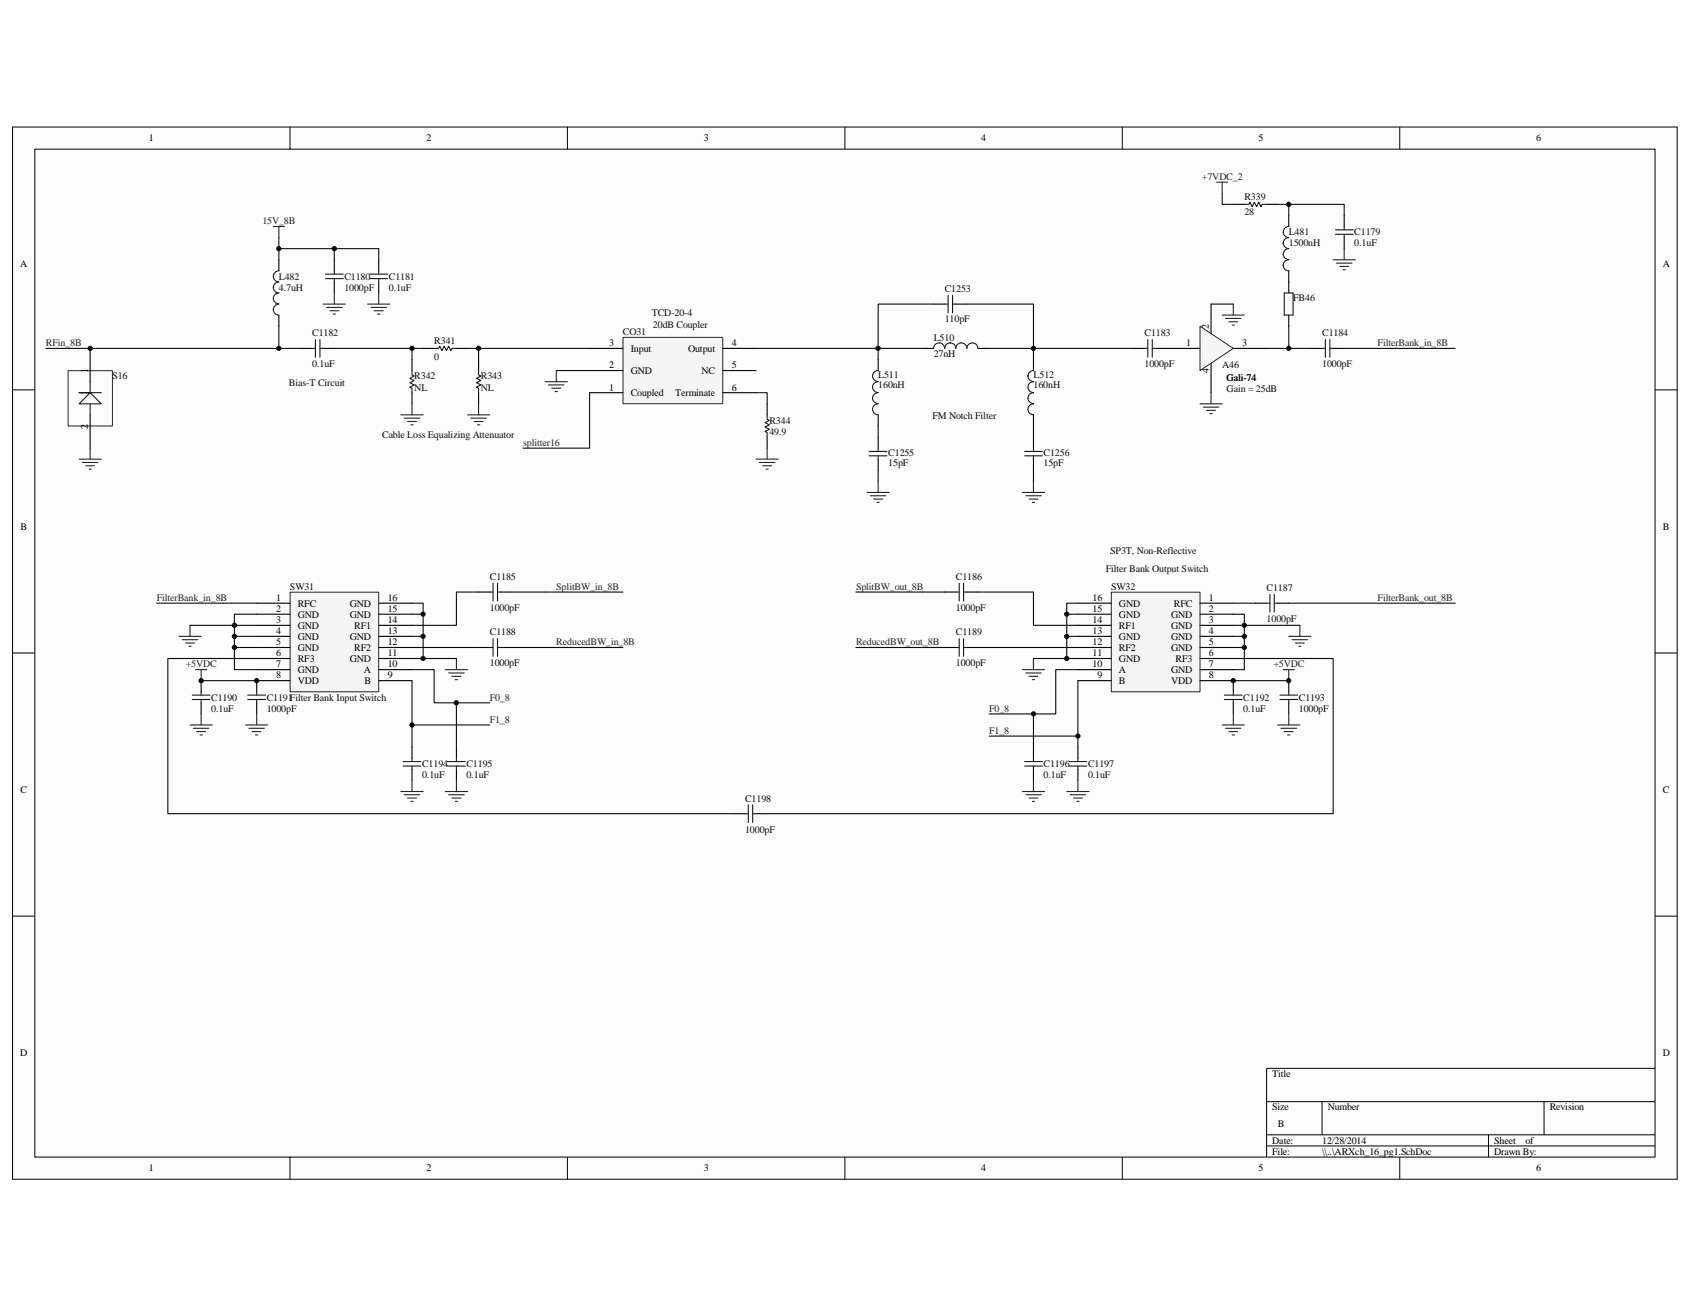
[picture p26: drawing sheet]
<svg xmlns="http://www.w3.org/2000/svg" width="279mm" height="216mm" viewBox="0 0 279 216" stroke-linecap="round" stroke-linejoin="round" font-family="sans-serif">
<defs><g id="words">
<g font-size="1.7">
<text x="24.6" y="23.3">1</text>
<text x="70.5" y="23.3">2</text>
<text x="116.4" y="23.3">3</text>
<text x="162.2" y="23.3">4</text>
<text x="208.1" y="23.3">5</text>
<text x="254" y="23.3">6</text>
<text x="3.3" y="44.2">A</text>
<text x="274.9" y="44.2">A</text>
<text x="100.7" y="57.2">3</text>
<text x="104.3" y="58.1">Input</text>
<text x="113.7" y="58.1">Output</text>
<text x="121" y="57.2">4</text>
<text x="196.1" y="57.2">1</text>
<text x="199.8" y="54.3" transform="rotate(-90 199.8 54.3)">2</text>
<text x="205.4" y="57.2">3</text>
<text x="14.5" y="61.6" transform="rotate(-90 14.5 61.6)">1</text>
<text x="100.7" y="60.9">2</text>
<text x="100.7" y="64.6">1</text>
<text x="104.3" y="61.8">GND</text>
<text x="104.3" y="65.5">Coupled</text>
<text x="111.6" y="65.5">Terminate</text>
<text x="116" y="61.8">NC</text>
<text x="121" y="64.6">6</text>
<text x="121" y="60.9">5</text>
<text x="199.8" y="61.7" transform="rotate(-90 199.8 61.7)">4</text>
<text x="14.5" y="70.9" transform="rotate(-90 14.5 70.9)">2</text>
<text x="3.4" y="87.7">B</text>
<text x="274.9" y="87.7">B</text>
<text x="45.7" y="99.4">1</text>
<text x="45.7" y="101.2">2</text>
<text x="49.2" y="100.3">RFC</text>
<text x="57.8" y="100.3">GND</text>
<text x="64.1" y="101.2">15</text>
<text x="64.1" y="99.4">16</text>
<text x="180.6" y="101.2">15</text>
<text x="180.6" y="99.4">16</text>
<text x="185" y="100.3">GND</text>
<text x="194.1" y="100.3">RFC</text>
<text x="199.9" y="101.2">2</text>
<text x="199.9" y="99.4">1</text>
<text x="45.7" y="103">3</text>
<text x="45.7" y="104.8">4</text>
<text x="45.7" y="106.7">5</text>
<text x="49.2" y="102.1">GND</text>
<text x="49.2" y="103.9">GND</text>
<text x="49.2" y="105.7">GND</text>
<text x="49.2" y="107.6">GND</text>
<text x="57.8" y="105.7">GND</text>
<text x="57.8" y="102.1">GND</text>
<text x="58.6" y="107.6">RF2</text>
<text x="58.6" y="103.9">RF1</text>
<text x="64.1" y="106.7">12</text>
<text x="64.1" y="103">14</text>
<text x="64.1" y="104.8">13</text>
<text x="180.6" y="106.7">12</text>
<text x="180.6" y="104.8">13</text>
<text x="180.6" y="103">14</text>
<text x="185" y="107.6">RF2</text>
<text x="185" y="105.7">GND</text>
<text x="185" y="103.9">RF1</text>
<text x="185" y="102.1">GND</text>
<text x="193.6" y="102.1">GND</text>
<text x="193.6" y="103.9">GND</text>
<text x="193.6" y="105.7">GND</text>
<text x="193.6" y="107.6">GND</text>
<text x="199.9" y="103">3</text>
<text x="199.9" y="104.8">4</text>
<text x="199.9" y="106.7">5</text>
<text x="45.7" y="108.5">6</text>
<text x="45.7" y="110.3">7</text>
<text x="45.7" y="112.2">8</text>
<text x="49.2" y="109.4">RF3</text>
<text x="49.2" y="111.3">GND</text>
<text x="49.2" y="113.1">VDD</text>
<text x="57.8" y="109.4">GND</text>
<text x="60.2" y="111.3">A</text>
<text x="60.3" y="113.1">B</text>
<text x="64.1" y="110.3">10</text>
<text x="64.1" y="112.2">9</text>
<text x="64.1" y="108.5">11</text>
<text x="180.6" y="110.3">10</text>
<text x="180.6" y="108.5">11</text>
<text x="181.4" y="112.2">9</text>
<text x="185" y="113.1">B</text>
<text x="185" y="111.3">A</text>
<text x="185" y="109.4">GND</text>
<text x="193.6" y="111.3">GND</text>
<text x="193.6" y="113.1">VDD</text>
<text x="194.3" y="109.4">RF3</text>
<text x="199.9" y="110.3">7</text>
<text x="199.9" y="112.2">8</text>
<text x="199.9" y="108.5">6</text>
<text x="3.4" y="131.1">C</text>
<text x="274.9" y="131.1">C</text>
<text x="3.3" y="174.6">D</text>
<text x="210.3" y="178.1">Title</text>
<text x="274.9" y="174.6">D</text>
<text x="210.3" y="183.6">Size</text>
<text x="219.5" y="183.6">Number</text>
<text x="256.2" y="183.6">Revision</text>
<text x="210.3" y="189.1">Date:</text>
<text x="210.3" y="190.9">File:</text>
<text x="211.2" y="186.3">B</text>
<text x="218.6" y="190.9">\\..\ARXch_16_pg1.SchDoc</text>
<text x="218.6" y="189.1">12/28/2014</text>
<text x="247" y="190.9">Drawn By:</text>
<text x="247" y="189.1">Sheet</text>
<text x="252.2" y="189.1">of</text>
<text x="24.6" y="193.7">1</text>
<text x="70.5" y="193.7">2</text>
<text x="116.4" y="193.7">3</text>
<text x="162.2" y="193.7">4</text>
<text x="208.1" y="193.7">5</text>
<text x="254" y="193.7">6</text>
</g>
<g font-size="1.7" fill="#262626">
<text x="198.7" y="29.8">+7VDC_2</text>
<text x="43.4" y="37.1">15V_8B</text>
<text x="7.6" y="57.2">RFin_8B</text>
<text x="227.8" y="57.2">FilterBank_in_8B</text>
<text x="86.5" y="73.7">splitter16</text>
<text x="25.9" y="99.4">FilterBank_in_8B</text>
<text x="92" y="97.5">SplitBW_in_8B</text>
<text x="141.5" y="97.5">SplitBW_out_8B</text>
<text x="227.8" y="99.4">FilterBank_out_8B</text>
<text x="92" y="106.7">ReducedBW_in_8B</text>
<text x="141.5" y="106.7">ReducedBW_out_8B</text>
<text x="30.7" y="110.3">+5VDC</text>
<text x="210.5" y="110.3">+5VDC</text>
<text x="81" y="115.8">F0_8</text>
<text x="81" y="119.5">F1_8</text>
<text x="163.5" y="117.7">F0_8</text>
<text x="163.5" y="121.3">F1_8</text>
</g>
<g font-size="1.7" fill="#0e0e0e">
<text x="205.7" y="35.6">28</text>
<text x="205.7" y="33.1">R339</text>
<text x="213.1" y="40.7">1500nH</text>
<text x="213.1" y="38.9">L481</text>
<text x="223.9" y="38.9">C1179</text>
<text x="223.9" y="40.7">0.1uF</text>
<text x="46.1" y="46.2">L482</text>
<text x="56.9" y="46.2">C1180</text>
<text x="64.3" y="46.2">C1181</text>
<text x="46.1" y="48.1">4.7uH</text>
<text x="56.9" y="48.1">1000pF</text>
<text x="64.3" y="48.1">0.1uF</text>
<text x="107.8" y="52.3">TCD-20-4</text>
<text x="156.2" y="48.3">C1253</text>
<text x="156.2" y="53.2">110pF</text>
<text x="213.8" y="49.7">FB46</text>
<text x="51.6" y="55.6">C1182</text>
<text x="71.8" y="59.4">0</text>
<text x="71.8" y="56.9">R341</text>
<text x="103" y="55.4">CO31</text>
<text x="107.9" y="54.3">20dB Coupler</text>
<text x="154.4" y="59.1">27nH</text>
<text x="154.4" y="56.3">L510</text>
<text x="189.2" y="55.6">C1183</text>
<text x="218.6" y="55.6">C1184</text>
<text x="18.6" y="62.7">S16</text>
<text x="47.8" y="63.8">Bias-T Circuit</text>
<text x="51.6" y="60.7">0.1uF</text>
<text x="68.5" y="64.6">NL</text>
<text x="68.5" y="62.7">R342</text>
<text x="79.5" y="62.7">R343</text>
<text x="79.5" y="64.6">NL</text>
<text x="145.2" y="64.2">160nH</text>
<text x="145.2" y="62.5">L511</text>
<text x="170.9" y="64.2">160nH</text>
<text x="170.9" y="62.5">L512</text>
<text x="189.2" y="60.7">1000pF</text>
<text x="202.1" y="60.9">A46</text>
<text x="202.8" y="62.9">Gali-74</text>
<text x="202.8" y="64.7">Gain = 25dB</text>
<text x="218.6" y="60.7">1000pF</text>
<text x="127.2" y="71.9">49.9</text>
<text x="127.2" y="70">R344</text>
<text x="154.2" y="69.3">FM Notch Filter</text>
<text x="63.2" y="72.4">Cable Loss Equalizing Attenuator</text>
<text x="146.8" y="77">15pF</text>
<text x="146.8" y="75.4">C1255</text>
<text x="172.5" y="77">15pF</text>
<text x="172.5" y="75.4">C1256</text>
<text x="81" y="95.9">C1185</text>
<text x="158" y="95.9">C1186</text>
<text x="182.8" y="94.6">Filter Bank Output Switch</text>
<text x="183.5" y="91.7">SP3T, Non-Reflective</text>
<text x="47.9" y="97.5">SW31</text>
<text x="81" y="101">1000pF</text>
<text x="158" y="101">1000pF</text>
<text x="183.7" y="97.5">SW32</text>
<text x="209.4" y="97.7">C1187</text>
<text x="81" y="105">C1188</text>
<text x="158" y="105">C1189</text>
<text x="209.4" y="102.8">1000pF</text>
<text x="81" y="110.2">1000pF</text>
<text x="158" y="110.2">1000pF</text>
<text x="34.9" y="115.8">C1190</text>
<text x="34.9" y="117.7">0.1uF</text>
<text x="44.1" y="117.7">1000pF</text>
<text x="44.1" y="115.8">C1191Filter Bank Input Switch</text>
<text x="205.5" y="117.7">0.1uF</text>
<text x="205.5" y="115.8">C1192</text>
<text x="214.7" y="117.7">1000pF</text>
<text x="214.7" y="115.8">C1193</text>
<text x="69.8" y="128.7">0.1uF</text>
<text x="69.8" y="126.8">C1194</text>
<text x="77.1" y="126.8">C1195</text>
<text x="77.1" y="128.7">0.1uF</text>
<text x="172.5" y="128.7">0.1uF</text>
<text x="172.5" y="126.8">C1196</text>
<text x="179.9" y="126.8">C1197</text>
<text x="179.9" y="128.7">0.1uF</text>
<text x="123.2" y="137.6">1000pF</text>
<text x="123.2" y="132.5">C1198</text>
</g>
</g></defs>
<path d="M2.1 21h275.2v173.9h-275.2z" fill="#fcfcfc"/>
<path d="M2.1 21h275.2v173.9h-275.2z" fill="none" stroke="#000" stroke-width=".17"/>
<path d="M5.8 24.7h267.8v166.6h-267.8z" fill="#fcfcfc"/>
<g fill="none" stroke="#000" stroke-width=".17">
<path d="M5.8 24.7h267.8v166.6h-267.8zM47.9 21v3.6M93.8 21v3.6M139.7 21v3.6M185.5 21v3.6M231.4 21v3.6M2.1 64.5h3.6M273.6 64.5h3.7M2.1 107.9h3.6M273.6 107.9h3.7M2.1 151.4h3.6M273.6 151.4h3.7"/>
<path d="M273.6 176.6h-64.2v14.7M47.9 191.3v3.6M93.8 191.3v3.6M139.7 191.3v3.6M185.5 191.3v3.6M209.4 182.1h64.2M209.4 187.6h64.2M209.4 189.4h64.2M218.6 182.1v5.5M231.4 191.3v3.6M246.1 187.6v3.7M255.3 182.1v5.5"/>
</g>
<g fill="none" stroke="#0e0e0e" stroke-width=".18">
<path d="M46.1 39.3v3.6M202.1 32v1.8h1.8M211.2 33.8h11v1.8M213.1 33.8v1.8M46.1 41.1h16.5v1.8M46.1 57.6h3.7M46.1 53.9v3.7h-38.5M55.3 57.6h14.7M55.3 41.1v1.8M68.1 57.6v1.8M77.3 57.6h1.8v1.8M79.1 57.6h18.4"/>
<path d="M209.4 57.6h7.3M213.1 53.9v3.7M222.2 57.6h18.4M92 61.3h5.5M125 64.9h1.8v1.9"/>
</g>
<g fill="none" stroke="#000" stroke-width=".18">
<path d="M203.9 33.8h1.8M209.4 33.8h1.8M213.1 35.6v1.8M222.2 35.6v1.8M222.2 39.3v1.8M46.1 42.9v1.9M46.1 52.1v1.8M49.8 57.6h1.8M53.4 57.6h1.9M55.3 42.9v1.9M55.3 46.6v1.8M62.6 42.9v1.9"/>
<path d="M62.6 46.6v1.8M68.1 59.4v1.9M70 57.6h1.8M75.5 57.6h1.8M79.1 59.4v1.9M187.4 57.6h1.8M191.1 57.6h1.8M213.1 44.8v3.6M213.1 52.1v1.8M216.7 57.6h1.9M220.4 57.6h1.8M68.1 64.9v1.9"/>
<path d="M79.1 64.9v1.9M126.8 66.8v1.8M126.8 72.2v1.9"/>
</g>
<g fill="none" stroke="#1c1c1c" stroke-width=".18">
<path d="M205.7 33.8h.8l.2-.4 .3 .8 .4-.8 .4 .8 .3-.8 .4 .8 .2-.4h.7M213.1 37.4a.92 .92 0 0 0-.9 1 .92 .92 0 0 0 .9 .9 .9 .9 0 0 0-.9 .9 .89 .89 0 0 0 .9 .9M220.8 38h2.9M220.8 38.7h2.9M222.2 37.4v.6M222.2 38.7v.6M46.1 50.3a.9 .9 0 0 0-.9 .9 .9 .9 0 0 0 .9 .9M46.1 46.6a.9 .9 0 0 0-.9 .9 .9 .9 0 0 0 .9 .9 .9 .9 0 0 0-.9 .9 .9 .9 0 0 0 .9 .9M46.1 44.8a.91 .91 0 0 0-.9 .9 .91 .91 0 0 0 .9 .9M51.6 57.6h.6M52.2 56.1v3M52.9 57.6h.5"/>
<path d="M52.9 56.1v3M53.8 46.1h2.9M53.8 45.3h2.9M55.3 44.8v.5M55.3 46.1v.5M61.2 46.1h2.9M61.2 45.3h2.9M62.6 44.8v.5M62.6 46.1v.5M71.8 57.6h.7l.2-.4 .4 .8 .3-.8 .4 .8 .4-.8 .3 .8 .2-.4h.8M189.2 57.6h.6M189.8 56.1v3"/>
<path d="M190.5 57.6h.6M190.5 56.1v3M212.3 48.4h1.5v3.7h-1.5zM213.1 42.9a.9 .9 0 0 0-.9 1 .9 .9 0 0 0 .9 .9M213.1 41.1a.9 .9 0 0 0-.9 .9 .9 .9 0 0 0 .9 .9M218.6 57.6h.5M219.1 56.1v3M219.9 57.6h.5M219.9 56.1v3M68.1 61.3v.7l.4 .2-.7 .3 .7 .4-.7 .4 .7 .3-.7 .4 .3 .2v.7M79.1 61.3v.7l.4 .2-.7 .3 .7 .4-.7 .4 .7 .3-.7 .4 .3 .2v.7M126.8 68.6v.7l.4 .2-.7 .4 .7 .3-.7 .4 .7 .4-.7 .3 .3 .2v.7"/>
</g>
<g fill="none" stroke="#262626" stroke-width=".18">
<path d="M201.1 30.1h1.9M202.1 30.1v1.9M53.4 50.3h3.7M54 50.8h2.6M54.5 51.4h1.5M55.1 51.9h.4M55.3 48.4v1.9M60.8 50.3h3.7M61.3 50.8h2.6M61.9 51.4h1.5M62.4 51.9h.4M62.6 48.4v1.9"/>
<path d="M220.4 42.9h3.7M221 43.5h2.5M221.5 44h1.5M222.1 44.6h.3M222.2 41.1v1.8M66.3 68.6h3.7M66.8 69.1h2.6M67.4 69.7h1.5M67.9 70.2h.4M68.1 66.8v1.8M77.3 68.6h3.7M77.9 69.1h2.5"/>
<path d="M78.4 69.7h1.5M79 70.2h.3M79.1 66.8v1.8M90.1 63.1h3.7M90.7 63.6h2.6M91.2 64.2h1.5M91.8 64.7h.4M92 61.3v1.8M125 75.9h3.7M125.5 76.5h2.6M126.1 77h1.5M126.6 77.6h.4"/>
<path d="M126.8 74.1v1.8"/>
</g>
<path d="M48 97.9h14.6v16.5h-14.6z" fill="#f5f5f5"/>
<path d="M48 97.9h14.6v16.5h-14.6z" fill="none" stroke="#262626" stroke-width=".17"/>
<g fill="none" stroke="#000" stroke-width=".18">
<path d="M42.4 99.7h5.5M62.6 99.7h5.5M79.1 97.9h1.9M82.8 97.9h1.8M33.3 112.5v1.9M33.3 116.2v1.8M42.4 101.5h5.5M42.4 103.4h5.5M42.4 105.2h5.5M42.4 107h5.5M42.4 108.9h5.5M42.4 110.7h5.5"/>
<path d="M42.4 116.2v1.8M47.9 112.5h-5.5v1.9M62.6 101.5h5.5M62.6 103.4h5.5M62.6 105.2h5.5M62.6 107h5.5M62.6 108.9h5.5M62.6 110.7h5.5M62.6 112.5h5.5M79.1 107h1.9M82.8 107h1.8M68.1 123.5v1.8"/>
<path d="M68.1 127.2v1.8M75.5 123.5v1.8M75.5 127.2v1.8M121.3 134.5h1.9M125 134.5h1.8"/>
</g>
<g fill="none" stroke="#0e0e0e" stroke-width=".18">
<path d="M25.9 99.7h16.5M68.1 99.7h1.9v1.8M79.1 97.9h-3.6v5.5h-7.4M84.6 97.9h18.4M31.4 103.4h7.4v1.8M33.3 112.5h9.1M38.8 107v3.7h3.6M38.8 105.2v1.8h3.6M38.8 105.2h3.6M42.4 101.5h-3.6v1.9h3.6M42.4 108.9h-14.7v25.6h93.6M68.1 107h11"/>
<path d="M68.1 105.2h1.9v3.7M68.1 101.5h1.9v3.7M68.1 110.7h3.7v5.5h9.2M68.1 108.9h7.4M68.1 112.5v11M68.1 119.8h12.9M75.5 116.2v7.3M84.6 107h18.4"/>
</g>
<g fill="none" stroke="#1c1c1c" stroke-width=".18">
<path d="M81 97.9h.5M81.5 96.4v3M82.3 97.9h.5M82.3 96.4v3M31.8 115.6h2.9M31.8 114.9h2.9M33.3 114.4v.5M33.3 115.6v.6M41 114.9h2.9M41 115.6h2.9M42.4 114.4v.5M42.4 115.6v.6"/>
<path d="M81 107h.5M81.5 105.6v2.9M82.3 107h.5M82.3 105.6v2.9M66.7 126.6h2.9M66.7 125.9h2.9M68.1 125.3v.6M68.1 126.6v.6M74 126.6h2.9M74 125.9h2.9M75.5 125.3v.6M75.5 126.6v.6"/>
<path d="M123.2 134.5h.5M123.7 133v3M124.4 134.5h.6M124.4 133v3"/>
</g>
<g fill="none" stroke="#262626" stroke-width=".18">
<path d="M29.6 105.2h3.7M30.1 105.7h2.6M30.7 106.3h1.5M31.2 106.8h.4M31.4 119.8h3.7M31.4 103.4v1.8M32.3 110.7h1.9M33.3 118v1.8M33.3 110.7v1.8M40.6 119.8h3.7M42.4 118v1.8M73.6 110.7h3.7"/>
<path d="M74.2 111.3h2.6M74.7 111.8h1.5M75.3 112.4h.3M75.5 108.9v1.8M32 120.4h2.5M32.5 120.9h1.5M33.1 121.5h.3M41.1 120.4h2.6M41.7 120.9h1.5M42.2 121.5h.4M66.3 130.9h3.7M66.8 131.4h2.6"/>
<path d="M67.4 131.9h1.5M67.9 132.5h.4M68.1 129v1.9M73.6 130.9h3.7M74.2 131.4h2.6M74.7 131.9h1.5M75.3 132.5h.3M75.5 129v1.9"/>
</g>
<path d="M183.7 97.9h14.7v16.5h-14.7z" fill="#f5f5f5"/>
<path d="M183.7 97.9h14.7v16.5h-14.7z" fill="none" stroke="#262626" stroke-width=".17"/>
<g fill="none" stroke="#000" stroke-width=".18">
<path d="M192.9 57.6h5.5M200.2 50.3v5.5M200.2 59.4v5.5M203.9 57.6h5.5M156.2 97.9h1.8M159.9 97.9h1.8M178.2 99.7h5.5M198.4 99.7h5.5M207.6 99.7h1.8M211.2 99.7h1.9M156.2 107h1.8M159.9 107h1.8"/>
<path d="M178.2 101.5h5.5M178.2 103.4h5.5M178.2 105.2h5.5M178.2 107h5.5M178.2 108.9h5.5M178.2 110.7h5.5M178.2 112.5h5.5M198.4 101.5h5.5M198.4 103.4h5.5M198.4 105.2h5.5M198.4 107h5.5M198.4 108.9h5.5"/>
<path d="M198.4 110.7h5.5M198.4 112.5h5.5v1.9M203.9 116.2v1.8M213.1 112.5v1.9M213.1 116.2v1.8M170.9 123.5v1.8M170.9 127.2v1.8M178.2 123.5v1.8M178.2 127.2v1.8"/>
</g>
<g fill="none" stroke="#1c1c1c" stroke-width=".18">
<path d="M158 97.9h.6M158.6 96.4v3M159.3 97.9h.6M159.3 96.4v3M209.4 99.7h.6M210 98.3v2.9M210.7 99.7h.5M210.7 98.3v2.9M158 107h.6M158.6 105.6v2.9M159.3 107h.6M159.3 105.6v2.9"/>
<path d="M202.4 114.9h3M202.4 115.6h3M203.9 114.4v.5M203.9 115.6v.6M211.6 114.9h2.9M211.6 115.6h2.9M213.1 114.4v.5M213.1 115.6v.6M169.4 126.6h2.9M169.4 125.9h2.9M170.9 125.3v.6M170.9 126.6v.6"/>
<path d="M176.7 126.6h3M176.7 125.9h3M178.2 125.3v.6M178.2 126.6v.6"/>
</g>
<g fill="none" stroke="#0e0e0e" stroke-width=".18">
<path d="M141.5 97.9h14.7M161.7 97.9h9.2v5.5h7.3M178.2 99.7h-1.8v9.2h1.8M203.9 99.7h3.7M213.1 99.7h27.5M141.5 107h14.7M161.7 107h16.5M170.9 108.9h5.5M170.9 118v5.5M176.4 101.5h1.8M176.4 105.2h1.8M178.2 112.5v9.2h-14.7"/>
<path d="M178.2 110.7h-3.7v7.3h-11M203.9 108.9h16.5v25.6h-93.6M203.9 101.5h1.8v3.7h-1.8M203.9 112.5h9.2M203.9 103.4h11M205.7 105.2v1.8h-1.8M205.7 107v3.7h-1.8M178.2 121.7v1.8"/>
</g>
<g fill="none" stroke="#262626" stroke-width=".18">
<path d="M45.2 37.4h1.8M46.1 37.4v1.9M169 110.7h3.7M169.6 111.3h2.5M170.1 111.8h1.5M170.7 112.4h.3M170.9 108.9v1.8M202.1 119.8h3.6M203.9 118v1.8M211.2 119.8h3.7M212.2 110.7h1.8M213.1 118v1.8"/>
<path d="M213.1 110.7v1.8M213.1 105.2h3.6M213.6 105.7h2.6M214.2 106.3h1.4M214.7 106.8h.4M214.9 103.4v1.8M169 130.9h3.7M169.6 131.4h2.5M170.1 131.9h1.5M170.7 132.5h.3M170.9 129v1.9M176.4 130.9h3.6"/>
<path d="M176.9 131.4h2.6M177.5 131.9h1.4M178 132.5h.4M178.2 129v1.9M202.6 120.4h2.6M203.2 120.9h1.4M203.7 121.5h.4M211.8 120.4h2.6M212.3 120.9h1.5M212.9 121.5h.4"/>
</g>
<path d="M198.4 53.9l5.5 3.7-5.5 3.7z" fill="#f5f5f5" stroke="#262626" stroke-width=".17"/>
<path d="M202.1 52.1h3.6M202.6 52.6h2.6M203.2 53.2h1.4M203.7 53.7h.4M203.9 50.3v1.8M198.4 66.8h3.7M198.9 67.3h2.6M199.5 67.8h1.5M200 68.4h.4M200.2 64.9v1.9" fill="none" stroke="#262626" stroke-width=".18"/>
<path d="M180 57.6h7.4M200.2 50.3h3.7" fill="none" stroke="#0e0e0e" stroke-width=".18"/>
<path d="M103 55.8h16.5v10.9h-16.5z" fill="#f5f5f5"/>
<path d="M103 55.8h16.5v10.9h-16.5zM11.3 61.3h7.3v9.1h-7.3z" fill="none" stroke="#262626" stroke-width=".17"/>
<g fill="none" stroke="#000" stroke-width=".18">
<path d="M14.9 57.6v5.5M97.5 57.6h5.5M119.5 57.6h5.5M145.2 59.4v1.9M152.5 57.6h1.8M154.3 50.3h1.9M158 50.3h1.9M161.7 57.6h1.8M170.9 59.4v1.9M14.9 68.6v5.5M97.5 61.3h5.5M97.5 64.9h5.5"/>
<path d="M119.5 61.3h5.5M119.5 64.9h5.5M145.2 68.6v1.8M145.2 72.2v1.9M145.2 75.9v1.8M170.9 68.6v1.8M170.9 72.2v1.9M170.9 75.9v1.8"/>
</g>
<g fill="none" stroke="#1c1c1c" stroke-width=".18">
<path d="M154.3 57.6a.91 .91 0 0 1 1-.9 .91 .91 0 0 1 .9 .9M156.2 50.3h.5M156.2 57.6a.9 .9 0 0 1 .9-.9 .89 .89 0 0 1 .9 .9 .91 .91 0 0 1 .9-.9 .91 .91 0 0 1 .9 .9M156.7 48.8v2.9M157.5 50.3h.5M157.5 48.8v2.9M159.9 57.6a.91 .91 0 0 1 .9-.9 .91 .91 0 0 1 .9 .9M14.9 63.1v1.8l-1.8 1.9h3.6l-1.8-1.9h-1.8h3.6M14.9 66.8v1.8M143.7 75.4h2.9M143.7 74.6h2.9M145.2 74.1v.5"/>
<path d="M145.2 75.4v.5M145.2 66.8a.9 .9 0 0 0-.9 .9 .9 .9 0 0 0 .9 .9M145.2 64.9a.9 .9 0 0 0-.9 .9 .9 .9 0 0 0 .9 .9M145.2 63.1a.9 .9 0 0 0-.9 .9 .9 .9 0 0 0 .9 .9M145.2 61.3a.92 .92 0 0 0-.9 .9 .92 .92 0 0 0 .9 .9M169.4 75.4h2.9M169.4 74.6h2.9M170.9 66.8a.9 .9 0 0 0-1 .9 .9 .9 0 0 0 1 .9M170.9 64.9a.9 .9 0 0 0-1 .9 .9 .9 0 0 0 1 .9M170.9 63.1a.9 .9 0 0 0-1 .9 .9 .9 0 0 0 1 .9M170.9 61.3a.9 .9 0 0 0-1 .9 .9 .9 0 0 0 1 .9M170.9 74.1v.5"/>
<path d="M170.9 75.4v.5"/>
</g>
<g fill="none" stroke="#262626" stroke-width=".18">
<path d="M13.1 75.9h3.6M13.6 76.5h2.6M14.2 77h1.4M14.7 77.6h.4M14.9 74.1v1.8M145.2 79.6v1.8M170.9 79.6v1.8M143.3 81.4h3.7M143.9 82h2.6M144.4 82.5h1.5M145 83.1h.4M169 81.4h3.7"/>
<path d="M169.6 82h2.5M170.1 82.5h1.5M170.7 83.1h.3"/>
</g>
<path d="M152.5 57.6h-7.3v1.8M154.3 50.3h-9.1v7.3h-20.2M159.9 50.3h11v7.3h9.1M163.5 57.6h7.4v1.8M97.5 64.9v9.2h-11M145.2 70.4v1.8M145.2 77.7v1.9M170.9 70.4v1.8M170.9 77.7v1.9" fill="none" stroke="#0e0e0e" stroke-width=".18"/>
<g fill="#0e0e0e" stroke="#0e0e0e" stroke-width=".17">
<circle cx="14.9" cy="57.6" r=".35"/>
<circle cx="33.3" cy="112.5" r=".36"/>
<circle cx="38.8" cy="107" r=".36"/>
<circle cx="38.8" cy="105.2" r=".36"/>
<circle cx="38.8" cy="103.4" r=".36"/>
<circle cx="42.4" cy="112.5" r=".36"/>
<circle cx="46.1" cy="57.6" r=".35"/>
<circle cx="46.1" cy="41.1" r=".35"/>
<circle cx="55.3" cy="41.1" r=".36"/>
<circle cx="68.1" cy="119.8" r=".36"/>
<circle cx="68.1" cy="57.6" r=".36"/>
<circle cx="69.9" cy="108.8" r=".35"/>
<circle cx="69.9" cy="105.2" r=".36"/>
<circle cx="69.9" cy="101.5" r=".35"/>
<circle cx="75.4" cy="116.2" r=".36"/>
<circle cx="79.1" cy="57.6" r=".36"/>
<circle cx="145.2" cy="57.6" r=".35"/>
<circle cx="170.9" cy="118" r=".35"/>
<circle cx="170.9" cy="57.6" r=".35"/>
<circle cx="176.4" cy="108.8" r=".35"/>
<circle cx="176.4" cy="105.2" r=".36"/>
<circle cx="176.4" cy="101.5" r=".35"/>
<circle cx="178.2" cy="121.7" r=".36"/>
<circle cx="203.9" cy="112.5" r=".36"/>
<circle cx="205.7" cy="107" r=".35"/>
<circle cx="205.7" cy="105.2" r=".36"/>
<circle cx="205.7" cy="103.4" r=".35"/>
<circle cx="213" cy="112.5" r=".35"/>
<circle cx="213.1" cy="57.6" r=".35"/>
<circle cx="213" cy="33.8" r=".35"/>
</g>
<use href="#words"/>
</svg>
